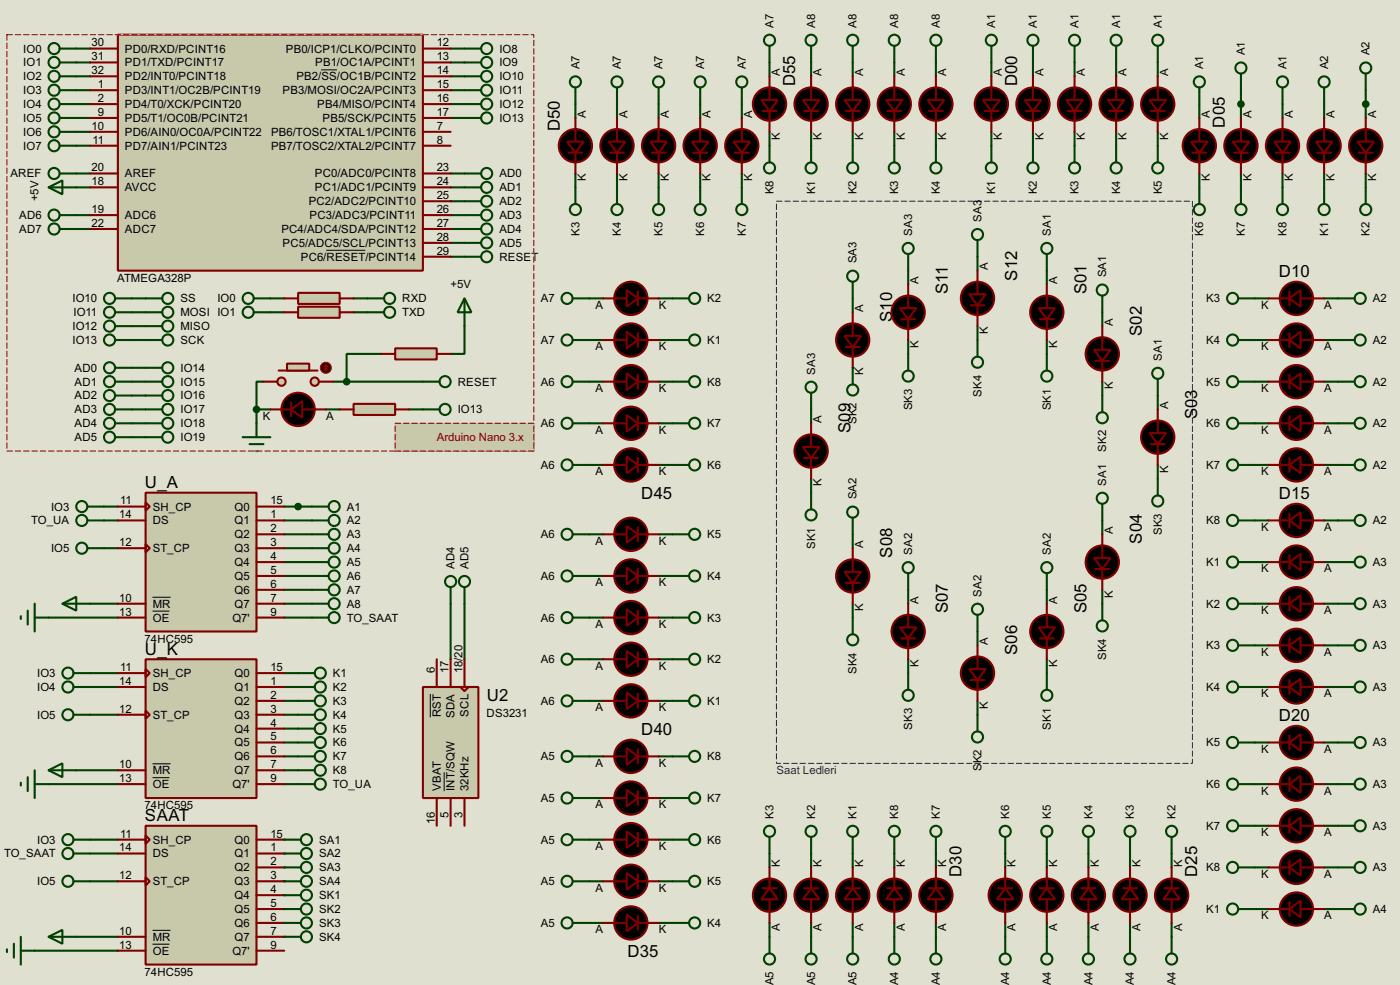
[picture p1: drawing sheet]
<svg xmlns="http://www.w3.org/2000/svg" width="256mm" height="180mm" viewBox="0 0 256 180" stroke-linecap="round" stroke-linejoin="round" font-family="sans-serif">
<defs><g id="words">
<g font-size="3.4">
<text x="145.7" y="15.8" transform="rotate(-90 145.7 15.8)">D55</text>
<text x="186.3" y="15.8" transform="rotate(-90 186.3 15.8)">D00</text>
<text x="224.4" y="23.4" transform="rotate(-90 224.4 23.4)">D05</text>
<text x="102.5" y="24" transform="rotate(-90 102.5 24)">D50</text>
<text x="173.6" y="53.9" transform="rotate(-90 173.6 53.9)">S11</text>
<text x="186.3" y="51.3" transform="rotate(-90 186.3 51.3)">S12</text>
<text x="199" y="53.9" transform="rotate(-90 199 53.9)">S01</text>
<text x="234.3" y="50.8">D10</text>
<text x="163.4" y="59" transform="rotate(-90 163.4 59)">S10</text>
<text x="209.2" y="61.5" transform="rotate(-90 209.2 61.5)">S02</text>
<text x="219.3" y="76.7" transform="rotate(-90 219.3 76.7)">S03</text>
<text x="155.8" y="79.3" transform="rotate(-90 155.8 79.3)">S09</text>
<text x="26.6" y="89.4">U_A</text>
<text x="117.5" y="91.4">D45</text>
<text x="234.3" y="91.4">D15</text>
<text x="209.2" y="99.6" transform="rotate(-90 209.2 99.6)">S04</text>
<text x="163.4" y="102.1" transform="rotate(-90 163.4 102.1)">S08</text>
<text x="173.6" y="112.3" transform="rotate(-90 173.6 112.3)">S07</text>
<text x="199" y="112.3" transform="rotate(-90 199 112.3)">S05</text>
<text x="26.6" y="119.8">U_K</text>
<text x="186.3" y="119.9" transform="rotate(-90 186.3 119.9)">S06</text>
<text x="89.2" y="128.3">U2</text>
<text x="234.3" y="132">D20</text>
<text x="117.5" y="134.5">D40</text>
<text x="26.6" y="150.3">SAAT</text>
<text x="176.1" y="160.5" transform="rotate(-90 176.1 160.5)">D30</text>
<text x="219.3" y="160.5" transform="rotate(-90 219.3 160.5)">D25</text>
<text x="114.9" y="175.2">D35</text>
</g>
<g font-size="2.3">
<text x="141.7" y="5" transform="rotate(-90 141.7 5)">A7</text>
<text x="149.3" y="5" transform="rotate(-90 149.3 5)">A8</text>
<text x="156.9" y="5" transform="rotate(-90 156.9 5)">A8</text>
<text x="164.5" y="5" transform="rotate(-90 164.5 5)">A8</text>
<text x="172.2" y="5" transform="rotate(-90 172.2 5)">A8</text>
<text x="182.3" y="5" transform="rotate(-90 182.3 5)">A1</text>
<text x="189.9" y="5" transform="rotate(-90 189.9 5)">A1</text>
<text x="197.6" y="5" transform="rotate(-90 197.6 5)">A1</text>
<text x="205.2" y="5" transform="rotate(-90 205.2 5)">A1</text>
<text x="212.8" y="5" transform="rotate(-90 212.8 5)">A1</text>
<text x="4.3" y="9.6">IO0</text>
<text x="16.8" y="11">31</text>
<text x="16.8" y="8.5">30</text>
<text x="22.9" y="9.6">PD0/RXD/PCINT16</text>
<text x="52.4" y="9.6">PB0/ICP1/CLKO/PCINT0</text>
<text x="80" y="8.5">12</text>
<text x="80" y="11">13</text>
<text x="91.5" y="9.6">IO8</text>
<text x="228" y="10.1" transform="rotate(-90 228 10.1)">A1</text>
<text x="250.9" y="10.1" transform="rotate(-90 250.9 10.1)">A2</text>
<text x="4.3" y="17.2">IO3</text>
<text x="4.3" y="14.7">IO2</text>
<text x="4.3" y="12.1">IO1</text>
<text x="16.8" y="13.6">32</text>
<text x="17.9" y="16.1">1</text>
<text x="22.9" y="17.2">PD3/INT1/OC2B/PCINT19</text>
<text x="22.9" y="14.7">PD2/INT0/PCINT18</text>
<text x="22.9" y="12.1">PD1/TXD/PCINT17</text>
<text x="51.8" y="17.2">PB3/MOSI/OC2A/PCINT3</text>
<text x="54.3" y="14.7">PB2/SS/OC1B/PCINT2</text>
<text x="57.7" y="12.1">PB1/OC1A/PCINT1</text>
<text x="80" y="16.1">15</text>
<text x="80" y="13.6">14</text>
<text x="91.5" y="12.1">IO9</text>
<text x="91.5" y="14.7">IO10</text>
<text x="91.5" y="17.2">IO11</text>
<text x="106.1" y="12.7" transform="rotate(-90 106.1 12.7)">A7</text>
<text x="113.7" y="12.7" transform="rotate(-90 113.7 12.7)">A7</text>
<text x="121.4" y="12.7" transform="rotate(-90 121.4 12.7)">A7</text>
<text x="129" y="12.7" transform="rotate(-90 129 12.7)">A7</text>
<text x="136.6" y="12.7" transform="rotate(-90 136.6 12.7)">A7</text>
<text x="142.9" y="13.9" transform="rotate(-90 142.9 13.9)">A</text>
<text x="150.5" y="13.9" transform="rotate(-90 150.5 13.9)">A</text>
<text x="158.1" y="13.9" transform="rotate(-90 158.1 13.9)">A</text>
<text x="165.7" y="13.9" transform="rotate(-90 165.7 13.9)">A</text>
<text x="173.4" y="13.9" transform="rotate(-90 173.4 13.9)">A</text>
<text x="183.5" y="13.9" transform="rotate(-90 183.5 13.9)">A</text>
<text x="191.1" y="13.9" transform="rotate(-90 191.1 13.9)">A</text>
<text x="198.8" y="13.9" transform="rotate(-90 198.8 13.9)">A</text>
<text x="206.4" y="13.9" transform="rotate(-90 206.4 13.9)">A</text>
<text x="214" y="13.9" transform="rotate(-90 214 13.9)">A</text>
<text x="220.4" y="12.7" transform="rotate(-90 220.4 12.7)">A1</text>
<text x="235.7" y="12.7" transform="rotate(-90 235.7 12.7)">A1</text>
<text x="243.3" y="12.7" transform="rotate(-90 243.3 12.7)">A2</text>
<text x="4.3" y="22.3">IO5</text>
<text x="4.3" y="19.8">IO4</text>
<text x="16.8" y="23.7">10</text>
<text x="17.9" y="21.2">9</text>
<text x="17.9" y="18.7">2</text>
<text x="22.9" y="22.3">PD5/T1/OC0B/PCINT21</text>
<text x="22.9" y="19.8">PD4/T0/XCK/PCINT20</text>
<text x="58.1" y="19.8">PB4/MISO/PCINT4</text>
<text x="59.1" y="22.3">PB5/SCK/PCINT5</text>
<text x="80" y="18.7">16</text>
<text x="80" y="21.2">17</text>
<text x="80" y="23.7">7</text>
<text x="91.5" y="19.8">IO12</text>
<text x="91.5" y="22.3">IO13</text>
<text x="107.3" y="21.6" transform="rotate(-90 107.3 21.6)">A</text>
<text x="114.9" y="21.6" transform="rotate(-90 114.9 21.6)">A</text>
<text x="122.6" y="21.6" transform="rotate(-90 122.6 21.6)">A</text>
<text x="130.2" y="21.6" transform="rotate(-90 130.2 21.6)">A</text>
<text x="137.8" y="21.6" transform="rotate(-90 137.8 21.6)">A</text>
<text x="221.6" y="21.6" transform="rotate(-90 221.6 21.6)">A</text>
<text x="229.2" y="21.6" transform="rotate(-90 229.2 21.6)">A</text>
<text x="236.9" y="21.6" transform="rotate(-90 236.9 21.6)">A</text>
<text x="244.5" y="21.6" transform="rotate(-90 244.5 21.6)">A</text>
<text x="252.1" y="21.6" transform="rotate(-90 252.1 21.6)">A</text>
<text x="4.3" y="27.4">IO7</text>
<text x="4.3" y="24.8">IO6</text>
<text x="16.9" y="26.3">11</text>
<text x="22.9" y="24.8">PD6/AIN0/OC0A/PCINT22</text>
<text x="22.9" y="27.4">PD7/AIN1/PCINT23</text>
<text x="49.7" y="27.4">PB7/TOSC2/XTAL2/PCINT7</text>
<text x="49.7" y="24.8">PB6/TOSC1/XTAL1/PCINT6</text>
<text x="80" y="26.3">8</text>
<text x="142.9" y="25.5" transform="rotate(-90 142.9 25.5)">K</text>
<text x="150.5" y="25.5" transform="rotate(-90 150.5 25.5)">K</text>
<text x="158.1" y="25.5" transform="rotate(-90 158.1 25.5)">K</text>
<text x="165.7" y="25.5" transform="rotate(-90 165.7 25.5)">K</text>
<text x="173.4" y="25.5" transform="rotate(-90 173.4 25.5)">K</text>
<text x="183.5" y="25.5" transform="rotate(-90 183.5 25.5)">K</text>
<text x="191.1" y="25.5" transform="rotate(-90 191.1 25.5)">K</text>
<text x="198.8" y="25.5" transform="rotate(-90 198.8 25.5)">K</text>
<text x="206.4" y="25.5" transform="rotate(-90 206.4 25.5)">K</text>
<text x="214" y="25.5" transform="rotate(-90 214 25.5)">K</text>
<text x="1.9" y="32.5">AREF</text>
<text x="16.8" y="33.9">18</text>
<text x="16.8" y="31.4">20</text>
<text x="22.9" y="35">AVCC</text>
<text x="22.9" y="32.5">AREF</text>
<text x="57.7" y="35">PC1/ADC1/PCINT9</text>
<text x="57.7" y="32.5">PC0/ADC0/PCINT8</text>
<text x="80" y="33.9">24</text>
<text x="80" y="31.4">23</text>
<text x="91.5" y="32.5">AD0</text>
<text x="91.5" y="35">AD1</text>
<text x="107.3" y="33.2" transform="rotate(-90 107.3 33.2)">K</text>
<text x="114.9" y="33.2" transform="rotate(-90 114.9 33.2)">K</text>
<text x="122.6" y="33.2" transform="rotate(-90 122.6 33.2)">K</text>
<text x="130.2" y="33.2" transform="rotate(-90 130.2 33.2)">K</text>
<text x="137.8" y="33.2" transform="rotate(-90 137.8 33.2)">K</text>
<text x="141.7" y="35.6" transform="rotate(-90 141.7 35.6)">K8</text>
<text x="149.3" y="35.6" transform="rotate(-90 149.3 35.6)">K1</text>
<text x="156.9" y="35.6" transform="rotate(-90 156.9 35.6)">K2</text>
<text x="164.5" y="35.6" transform="rotate(-90 164.5 35.6)">K3</text>
<text x="172.2" y="35.6" transform="rotate(-90 172.2 35.6)">K4</text>
<text x="182.3" y="35.6" transform="rotate(-90 182.3 35.6)">K1</text>
<text x="189.9" y="35.6" transform="rotate(-90 189.9 35.6)">K2</text>
<text x="197.6" y="35.6" transform="rotate(-90 197.6 35.6)">K3</text>
<text x="205.2" y="35.6" transform="rotate(-90 205.2 35.6)">K4</text>
<text x="212.8" y="35.6" transform="rotate(-90 212.8 35.6)">K5</text>
<text x="221.6" y="33.2" transform="rotate(-90 221.6 33.2)">K</text>
<text x="229.2" y="33.2" transform="rotate(-90 229.2 33.2)">K</text>
<text x="236.9" y="33.2" transform="rotate(-90 236.9 33.2)">K</text>
<text x="244.5" y="33.2" transform="rotate(-90 244.5 33.2)">K</text>
<text x="252.1" y="33.2" transform="rotate(-90 252.1 33.2)">K</text>
<text x="3.5" y="40.1">AD6</text>
<text x="7.1" y="36.8" transform="rotate(-90 7.1 36.8)">+5V</text>
<text x="16.8" y="39">19</text>
<text x="16.8" y="41.5">22</text>
<text x="22.9" y="40.1">ADC6</text>
<text x="56.6" y="37.5">PC2/ADC2/PCINT10</text>
<text x="56.7" y="40.1">PC3/ADC3/PCINT11</text>
<text x="80" y="41.5">27</text>
<text x="80" y="39">26</text>
<text x="80" y="36.4">25</text>
<text x="91.5" y="37.5">AD2</text>
<text x="91.5" y="40.1">AD3</text>
<text x="179.8" y="40.6" transform="rotate(-90 179.8 40.6)">SA3</text>
<text x="3.5" y="42.6">AD7</text>
<text x="22.9" y="42.6">ADC7</text>
<text x="51.6" y="42.6">PC4/ADC4/SDA/PCINT12</text>
<text x="51.8" y="45.2">PC5/ADC5/SCL/PCINT13</text>
<text x="55.1" y="47.7">PC6/RESET/PCINT14</text>
<text x="80" y="46.6">29</text>
<text x="80" y="44.1">28</text>
<text x="91.5" y="42.6">AD4</text>
<text x="91.5" y="45.2">AD5</text>
<text x="91.5" y="47.7">RESET</text>
<text x="106.1" y="43.2" transform="rotate(-90 106.1 43.2)">K3</text>
<text x="113.7" y="43.2" transform="rotate(-90 113.7 43.2)">K4</text>
<text x="121.4" y="43.2" transform="rotate(-90 121.4 43.2)">K5</text>
<text x="129" y="43.2" transform="rotate(-90 129 43.2)">K6</text>
<text x="136.6" y="43.2" transform="rotate(-90 136.6 43.2)">K7</text>
<text x="167.1" y="43.1" transform="rotate(-90 167.1 43.1)">SA3</text>
<text x="192.5" y="43.1" transform="rotate(-90 192.5 43.1)">SA1</text>
<text x="220.4" y="43.2" transform="rotate(-90 220.4 43.2)">K6</text>
<text x="228" y="43.2" transform="rotate(-90 228 43.2)">K7</text>
<text x="235.7" y="43.2" transform="rotate(-90 235.7 43.2)">K8</text>
<text x="243.3" y="43.2" transform="rotate(-90 243.3 43.2)">K1</text>
<text x="250.9" y="43.2" transform="rotate(-90 250.9 43.2)">K2</text>
<text x="21.5" y="51.6">ATMEGA328P</text>
<text x="82.5" y="52.8">+5V</text>
<text x="156.9" y="48.2" transform="rotate(-90 156.9 48.2)">SA3</text>
<text x="168.3" y="52" transform="rotate(-90 168.3 52)">A</text>
<text x="181" y="49.5" transform="rotate(-90 181 49.5)">A</text>
<text x="193.7" y="52" transform="rotate(-90 193.7 52)">A</text>
<text x="202.6" y="50.8" transform="rotate(-90 202.6 50.8)">SA1</text>
<text x="13.3" y="55.3">IO10</text>
<text x="13.5" y="57.9">IO11</text>
<text x="33.1" y="55.3">SS</text>
<text x="33.1" y="57.9">MOSI IO1</text>
<text x="39.8" y="55.3">IO0</text>
<text x="73.7" y="55.3">RXD</text>
<text x="73.7" y="57.9">TXD</text>
<text x="99.1" y="55.3">A7</text>
<text x="109.1" y="56.5">A</text>
<text x="120.7" y="56.5">K</text>
<text x="129.6" y="55.3">K2</text>
<text x="158.1" y="57.1" transform="rotate(-90 158.1 57.1)">A</text>
<text x="203.8" y="59.7" transform="rotate(-90 203.8 59.7)">A</text>
<text x="221" y="55.3">K3</text>
<text x="231" y="56.5">K</text>
<text x="242.6" y="56.5">A</text>
<text x="251.5" y="55.3">A2</text>
<text x="13.3" y="60.4">IO12</text>
<text x="13.3" y="62.9">IO13</text>
<text x="33.1" y="60.4">MISO</text>
<text x="33.1" y="62.9">SCK</text>
<text x="99.1" y="62.9">A7</text>
<text x="109.1" y="64.1">A</text>
<text x="120.7" y="64.1">K</text>
<text x="129.6" y="62.9">K1</text>
<text x="168.3" y="63.6" transform="rotate(-90 168.3 63.6)">K</text>
<text x="181" y="61.1" transform="rotate(-90 181 61.1)">K</text>
<text x="193.7" y="63.6" transform="rotate(-90 193.7 63.6)">K</text>
<text x="221" y="62.9">K4</text>
<text x="231" y="64.1">K</text>
<text x="242.6" y="64.1">A</text>
<text x="251.5" y="62.9">A2</text>
<text x="13.7" y="68">AD0</text>
<text x="13.7" y="70.6">AD1</text>
<text x="33.1" y="68">IO14</text>
<text x="33.1" y="70.6">IO15</text>
<text x="83.9" y="70.6">RESET</text>
<text x="99.1" y="70.6">A6</text>
<text x="109.1" y="71.8">A</text>
<text x="120.7" y="71.8">K</text>
<text x="129.6" y="70.6">K8</text>
<text x="149.3" y="68.5" transform="rotate(-90 149.3 68.5)">SA3</text>
<text x="158.1" y="68.7" transform="rotate(-90 158.1 68.7)">K</text>
<text x="203.8" y="71.3" transform="rotate(-90 203.8 71.3)">K</text>
<text x="212.8" y="66" transform="rotate(-90 212.8 66)">SA1</text>
<text x="221" y="70.6">K5</text>
<text x="231" y="71.8">K</text>
<text x="242.6" y="71.8">A</text>
<text x="251.5" y="70.6">A2</text>
<text x="13.7" y="73.1">AD2</text>
<text x="13.7" y="75.6">AD3</text>
<text x="33.1" y="73.1">IO16</text>
<text x="33.1" y="75.6">IO17</text>
<text x="48.1" y="76.8">K</text>
<text x="59.7" y="76.8">A</text>
<text x="83.9" y="75.6">IO13</text>
<text x="150.5" y="77.4" transform="rotate(-90 150.5 77.4)">A</text>
<text x="156.9" y="77.6" transform="rotate(-90 156.9 77.6)">SK2</text>
<text x="167.1" y="75.1" transform="rotate(-90 167.1 75.1)">SK3</text>
<text x="179.8" y="72.6" transform="rotate(-90 179.8 72.6)">SK4</text>
<text x="192.5" y="75.1" transform="rotate(-90 192.5 75.1)">SK1</text>
<text x="214" y="74.9" transform="rotate(-90 214 74.9)">A</text>
<text x="13.7" y="78.2">AD4</text>
<text x="13.7" y="80.7">AD5</text>
<text x="33.1" y="78.2">IO18</text>
<text x="33.1" y="80.7">IO19</text>
<text x="99.1" y="78.2">A6</text>
<text x="109.1" y="79.4">A</text>
<text x="120.7" y="79.4">K</text>
<text x="129.6" y="78.2">K7</text>
<text x="202.6" y="82.7" transform="rotate(-90 202.6 82.7)">SK2</text>
<text x="221" y="78.2">K6</text>
<text x="231" y="79.4">K</text>
<text x="242.6" y="79.4">A</text>
<text x="251.5" y="78.2">A2</text>
<text x="99.1" y="85.8">A6</text>
<text x="109.1" y="87">A</text>
<text x="120.7" y="87">K</text>
<text x="129.6" y="85.8">K6</text>
<text x="150.5" y="89" transform="rotate(-90 150.5 89)">K</text>
<text x="202.6" y="88.9" transform="rotate(-90 202.6 88.9)">SA1</text>
<text x="214" y="86.5" transform="rotate(-90 214 86.5)">K</text>
<text x="221" y="85.8">K7</text>
<text x="231" y="87">K</text>
<text x="242.6" y="87">A</text>
<text x="251.5" y="85.8">A2</text>
<text x="5.7" y="96">TO_UA</text>
<text x="9.3" y="93.4">IO3</text>
<text x="21.8" y="94.9">14</text>
<text x="22" y="92.3">11</text>
<text x="28" y="93.4">SH_CP</text>
<text x="28" y="96">DS</text>
<text x="43" y="93.4">Q0</text>
<text x="43" y="96">Q1</text>
<text x="49.5" y="92.3">15</text>
<text x="49.5" y="94.9">1</text>
<text x="63.5" y="93.4">A1</text>
<text x="63.5" y="96">A2</text>
<text x="156.9" y="91.4" transform="rotate(-90 156.9 91.4)">SA2</text>
<text x="221" y="96">K8</text>
<text x="251.5" y="96">A2</text>
<text x="9.3" y="101">IO5</text>
<text x="21.8" y="99.9">12</text>
<text x="28" y="101">ST_CP</text>
<text x="43" y="98.5">Q2</text>
<text x="43" y="101">Q3</text>
<text x="49.5" y="97.4">2</text>
<text x="49.5" y="99.9">3</text>
<text x="63.5" y="98.5">A3</text>
<text x="63.5" y="101">A4</text>
<text x="99.1" y="98.5">A6</text>
<text x="109.1" y="99.7">A</text>
<text x="120.7" y="99.7">K</text>
<text x="129.6" y="98.5">K5</text>
<text x="149.3" y="100.5" transform="rotate(-90 149.3 100.5)">SK1</text>
<text x="158.1" y="100.3" transform="rotate(-90 158.1 100.3)">A</text>
<text x="167.1" y="101.6" transform="rotate(-90 167.1 101.6)">SA2</text>
<text x="192.5" y="101.6" transform="rotate(-90 192.5 101.6)">SA2</text>
<text x="203.8" y="97.8" transform="rotate(-90 203.8 97.8)">A</text>
<text x="212.8" y="98" transform="rotate(-90 212.8 98)">SK3</text>
<text x="231" y="97.2">K</text>
<text x="242.6" y="97.2">A</text>
<text x="43" y="103.6">Q4</text>
<text x="43" y="106.1">Q5</text>
<text x="49.5" y="102.5">4</text>
<text x="49.5" y="105">5</text>
<text x="49.5" y="107.6">6</text>
<text x="63.5" y="103.6">A5</text>
<text x="63.5" y="106.1">A6</text>
<text x="83.3" y="104.1" transform="rotate(-90 83.3 104.1)">AD4</text>
<text x="85.8" y="104.1" transform="rotate(-90 85.8 104.1)">AD5</text>
<text x="99.1" y="106.1">A6</text>
<text x="109.1" y="107.3">A</text>
<text x="120.7" y="107.3">K</text>
<text x="129.6" y="106.1">K4</text>
<text x="221" y="103.6">K1</text>
<text x="231" y="104.8">K</text>
<text x="242.6" y="104.8">A</text>
<text x="251.5" y="103.6">A3</text>
<text x="21.8" y="110.1">10</text>
<text x="21.8" y="112.6">13</text>
<text x="28" y="111.2">MR</text>
<text x="28" y="113.7">OE</text>
<text x="42.6" y="113.7">Q7'</text>
<text x="43" y="108.7">Q6</text>
<text x="43" y="111.2">Q7</text>
<text x="49.5" y="110.1">7</text>
<text x="49.5" y="112.6">9</text>
<text x="63.5" y="108.7">A7</text>
<text x="63.5" y="111.2">A8</text>
<text x="63.5" y="113.7">TO_SAAT</text>
<text x="99.1" y="113.7">A6</text>
<text x="129.6" y="113.7">K3</text>
<text x="158.1" y="111.9" transform="rotate(-90 158.1 111.9)">K</text>
<text x="168.3" y="110.5" transform="rotate(-90 168.3 110.5)">A</text>
<text x="179.8" y="109.2" transform="rotate(-90 179.8 109.2)">SA2</text>
<text x="193.7" y="110.5" transform="rotate(-90 193.7 110.5)">A</text>
<text x="203.8" y="109.4" transform="rotate(-90 203.8 109.4)">K</text>
<text x="221" y="111.2">K2</text>
<text x="231" y="112.4">K</text>
<text x="242.6" y="112.4">A</text>
<text x="251.5" y="111.2">A3</text>
<text x="26.5" y="117.6">74HC595</text>
<text x="109.1" y="114.9">A</text>
<text x="120.7" y="114.9">K</text>
<text x="181" y="118.1" transform="rotate(-90 181 118.1)">A</text>
<text x="221" y="118.8">K3</text>
<text x="251.5" y="118.8">A3</text>
<text x="6.8" y="123.9">IO3</text>
<text x="21.8" y="125.3">14</text>
<text x="22" y="122.8">11</text>
<text x="28" y="123.9">SH_CP</text>
<text x="43" y="123.9">Q0</text>
<text x="49.5" y="122.8">15</text>
<text x="49.5" y="125.3">1</text>
<text x="61" y="123.9">K1</text>
<text x="79.6" y="123.2" transform="rotate(-90 79.6 123.2)">6</text>
<text x="82.2" y="123.2" transform="rotate(-90 82.2 123.2)">17</text>
<text x="84.7" y="123.2" transform="rotate(-90 84.7 123.2)">18/20</text>
<text x="99.1" y="121.4">A6</text>
<text x="109.1" y="122.6">A</text>
<text x="120.7" y="122.6">K</text>
<text x="129.6" y="121.4">K2</text>
<text x="156.9" y="123.4" transform="rotate(-90 156.9 123.4)">SK4</text>
<text x="168.3" y="122.1" transform="rotate(-90 168.3 122.1)">K</text>
<text x="193.7" y="122.1" transform="rotate(-90 193.7 122.1)">K</text>
<text x="202.6" y="120.8" transform="rotate(-90 202.6 120.8)">SK4</text>
<text x="231" y="120">K</text>
<text x="242.6" y="120">A</text>
<text x="6.8" y="131.5">IO5</text>
<text x="6.8" y="126.4">IO4</text>
<text x="21.8" y="130.4">12</text>
<text x="28" y="131.5">ST_CP</text>
<text x="28" y="126.4">DS</text>
<text x="43" y="126.4">Q1</text>
<text x="43" y="129">Q2</text>
<text x="43" y="131.5">Q3</text>
<text x="49.5" y="127.9">2</text>
<text x="49.5" y="130.4">3</text>
<text x="61" y="126.4">K2</text>
<text x="61" y="129">K3</text>
<text x="61" y="131.5">K4</text>
<text x="80.7" y="131.2" transform="rotate(-90 80.7 131.2)">RST</text>
<text x="83.3" y="131.4" transform="rotate(-90 83.3 131.4)">SDA</text>
<text x="85.8" y="131.2" transform="rotate(-90 85.8 131.2)">SCL</text>
<text x="89.1" y="131.2">DS3231</text>
<text x="99.1" y="129">A6</text>
<text x="109.1" y="130.2">A</text>
<text x="120.7" y="130.2">K</text>
<text x="129.6" y="129">K1</text>
<text x="181" y="129.7" transform="rotate(-90 181 129.7)">K</text>
<text x="221" y="126.4">K4</text>
<text x="231" y="127.6">K</text>
<text x="242.6" y="127.6">A</text>
<text x="251.5" y="126.4">A3</text>
<text x="43" y="134.1">Q4</text>
<text x="43" y="136.6">Q5</text>
<text x="49.5" y="133">4</text>
<text x="49.5" y="135.5">5</text>
<text x="61" y="134.1">K5</text>
<text x="61" y="136.6">K6</text>
<text x="167.1" y="133.5" transform="rotate(-90 167.1 133.5)">SK3</text>
<text x="192.5" y="133.5" transform="rotate(-90 192.5 133.5)">SK1</text>
<text x="221" y="136.6">K5</text>
<text x="231" y="137.8">K</text>
<text x="242.6" y="137.8">A</text>
<text x="251.5" y="136.6">A3</text>
<text x="21.8" y="140.6">10</text>
<text x="21.8" y="143.1">13</text>
<text x="28" y="141.7">MR</text>
<text x="43" y="139.1">Q6</text>
<text x="43" y="141.7">Q7</text>
<text x="49.5" y="138">6</text>
<text x="49.5" y="140.6">7</text>
<text x="49.5" y="143.1">9</text>
<text x="61" y="139.1">K7</text>
<text x="61" y="141.7">K8</text>
<text x="99.1" y="139.1">A5</text>
<text x="109.1" y="140.3">A</text>
<text x="120.7" y="140.3">K</text>
<text x="129.6" y="139.1">K8</text>
<text x="179.8" y="141.1" transform="rotate(-90 179.8 141.1)">SK2</text>
<text x="26.5" y="148.1">74HC595</text>
<text x="28" y="144.2">OE</text>
<text x="42.6" y="144.2">Q7'</text>
<text x="61" y="144.2">TO_UA</text>
<text x="80.7" y="144.7" transform="rotate(-90 80.7 144.7)">VBAT</text>
<text x="82.2" y="149.7" transform="rotate(-90 82.2 149.7)">5</text>
<text x="83.3" y="144.7" transform="rotate(-90 83.3 144.7)">INT/SQW</text>
<text x="84.7" y="149.7" transform="rotate(-90 84.7 149.7)">3</text>
<text x="85.8" y="144.8" transform="rotate(-90 85.8 144.8)">32KHz</text>
<text x="99.1" y="146.8">A5</text>
<text x="109.1" y="148">A</text>
<text x="120.7" y="148">K</text>
<text x="129.6" y="146.8">K7</text>
<text x="141.7" y="149.8" transform="rotate(-90 141.7 149.8)">K3</text>
<text x="149.3" y="149.8" transform="rotate(-90 149.3 149.8)">K2</text>
<text x="156.9" y="149.8" transform="rotate(-90 156.9 149.8)">K1</text>
<text x="164.5" y="149.8" transform="rotate(-90 164.5 149.8)">K8</text>
<text x="172.2" y="149.8" transform="rotate(-90 172.2 149.8)">K7</text>
<text x="184.9" y="149.8" transform="rotate(-90 184.9 149.8)">K6</text>
<text x="192.5" y="149.8" transform="rotate(-90 192.5 149.8)">K5</text>
<text x="200.1" y="149.8" transform="rotate(-90 200.1 149.8)">K4</text>
<text x="207.7" y="149.8" transform="rotate(-90 207.7 149.8)">K3</text>
<text x="215.3" y="149.8" transform="rotate(-90 215.3 149.8)">K2</text>
<text x="221" y="144.2">K6</text>
<text x="231" y="145.4">K</text>
<text x="242.6" y="145.4">A</text>
<text x="251.5" y="144.2">A3</text>
<text x="6.8" y="154.4">IO3</text>
<text x="21.8" y="155.8">14</text>
<text x="22" y="153.3">11</text>
<text x="28" y="154.4">SH_CP</text>
<text x="43" y="154.4">Q0</text>
<text x="49.5" y="153.3">15</text>
<text x="49.5" y="155.8">1</text>
<text x="58.5" y="154.4">SA1</text>
<text x="79.6" y="150.9" transform="rotate(-90 79.6 150.9)">16</text>
<text x="99.1" y="154.4">A5</text>
<text x="109.1" y="155.6">A</text>
<text x="120.7" y="155.6">K</text>
<text x="129.6" y="154.4">K6</text>
<text x="221" y="151.8">K7</text>
<text x="231" y="153">K</text>
<text x="242.6" y="153">A</text>
<text x="251.5" y="151.8">A3</text>
<text x=".8" y="156.9">TO_SAAT</text>
<text x="21.8" y="160.9">12</text>
<text x="28" y="156.9">DS</text>
<text x="43" y="156.9">Q1</text>
<text x="43" y="159.5">Q2</text>
<text x="49.5" y="158.4">2</text>
<text x="49.5" y="160.9">3</text>
<text x="58.5" y="156.9">SA2</text>
<text x="58.5" y="159.5">SA3</text>
<text x="142.9" y="158.7" transform="rotate(-90 142.9 158.7)">K</text>
<text x="150.5" y="158.7" transform="rotate(-90 150.5 158.7)">K</text>
<text x="158.1" y="158.7" transform="rotate(-90 158.1 158.7)">K</text>
<text x="165.7" y="158.7" transform="rotate(-90 165.7 158.7)">K</text>
<text x="173.4" y="158.7" transform="rotate(-90 173.4 158.7)">K</text>
<text x="186.1" y="158.7" transform="rotate(-90 186.1 158.7)">K</text>
<text x="193.7" y="158.7" transform="rotate(-90 193.7 158.7)">K</text>
<text x="201.3" y="158.7" transform="rotate(-90 201.3 158.7)">K</text>
<text x="208.9" y="158.7" transform="rotate(-90 208.9 158.7)">K</text>
<text x="216.5" y="158.7" transform="rotate(-90 216.5 158.7)">K</text>
<text x="221" y="159.5">K8</text>
<text x="231" y="160.7">K</text>
<text x="242.6" y="160.7">A</text>
<text x="251.5" y="159.5">A3</text>
<text x="6.8" y="162">IO5</text>
<text x="28" y="162">ST_CP</text>
<text x="43" y="162">Q3</text>
<text x="43" y="164.5">Q4</text>
<text x="43" y="167.1">Q5</text>
<text x="49.5" y="163.4">4</text>
<text x="49.5" y="166">5</text>
<text x="58.5" y="162">SA4</text>
<text x="58.5" y="164.5">SK1</text>
<text x="58.5" y="167.1">SK2</text>
<text x="99.1" y="162">A5</text>
<text x="109.1" y="163.2">A</text>
<text x="120.7" y="163.2">K</text>
<text x="129.6" y="162">K5</text>
<text x="221" y="167.1">K1</text>
<text x="251.5" y="167.1">A4</text>
<text x="21.8" y="171.1">10</text>
<text x="21.8" y="173.6">13</text>
<text x="28" y="172.2">MR</text>
<text x="43" y="169.6">Q6</text>
<text x="43" y="172.2">Q7</text>
<text x="49.5" y="168.5">6</text>
<text x="49.5" y="171.1">7</text>
<text x="49.5" y="173.6">9</text>
<text x="58.5" y="169.6">SK3</text>
<text x="58.5" y="172.2">SK4</text>
<text x="99.1" y="169.6">A5</text>
<text x="109.1" y="170.8">A</text>
<text x="120.7" y="170.8">K</text>
<text x="129.6" y="169.6">K4</text>
<text x="142.9" y="170.3" transform="rotate(-90 142.9 170.3)">A</text>
<text x="150.5" y="170.3" transform="rotate(-90 150.5 170.3)">A</text>
<text x="158.1" y="170.3" transform="rotate(-90 158.1 170.3)">A</text>
<text x="165.7" y="170.3" transform="rotate(-90 165.7 170.3)">A</text>
<text x="173.4" y="170.3" transform="rotate(-90 173.4 170.3)">A</text>
<text x="186.1" y="170.3" transform="rotate(-90 186.1 170.3)">A</text>
<text x="193.7" y="170.3" transform="rotate(-90 193.7 170.3)">A</text>
<text x="201.3" y="170.3" transform="rotate(-90 201.3 170.3)">A</text>
<text x="208.9" y="170.3" transform="rotate(-90 208.9 170.3)">A</text>
<text x="216.5" y="170.3" transform="rotate(-90 216.5 170.3)">A</text>
<text x="231" y="168.3">K</text>
<text x="242.6" y="168.3">A</text>
<text x="26.5" y="178.6">74HC595</text>
<text x="28" y="174.7">OE</text>
<text x="42.6" y="174.7">Q7'</text>
<text x="141.7" y="180.3" transform="rotate(-90 141.7 180.3)">A5</text>
<text x="149.3" y="180.3" transform="rotate(-90 149.3 180.3)">A5</text>
<text x="156.9" y="180.3" transform="rotate(-90 156.9 180.3)">A5</text>
<text x="164.5" y="180.3" transform="rotate(-90 164.5 180.3)">A4</text>
<text x="172.2" y="180.3" transform="rotate(-90 172.2 180.3)">A4</text>
<text x="184.9" y="180.3" transform="rotate(-90 184.9 180.3)">A4</text>
<text x="192.5" y="180.3" transform="rotate(-90 192.5 180.3)">A4</text>
<text x="200.1" y="180.3" transform="rotate(-90 200.1 180.3)">A4</text>
<text x="207.7" y="180.3" transform="rotate(-90 207.7 180.3)">A4</text>
<text x="215.3" y="180.3" transform="rotate(-90 215.3 180.3)">A4</text>
</g>
<text font-size="2.3" fill="#800000" x="80" y="80.6">Arduino Nano 3.x</text>
<text font-size="2.3" fill="#0000c0" x="142.3" y="141.6">Saat Ledleri</text>
</g></defs>
<path d="M0 0h256.5v180.3h-256.5z" fill="#e0e0d0"/>
<g fill="none" stroke="#004000" stroke-width=".38">
<path d="M14 19h2.5M14 16.5h2.5M14 14h2.5M14 11.4h2.5M14 8.9h2.5M82.5 19h2.6M82.5 16.5h2.6M82.5 14h2.6M82.5 11.4h2.6M82.5 8.9h2.6M105.4 19v2.6M113 19v2.6"/>
<path d="M120.6 19v2.6M128.3 19v2.6M135.9 19v2.6M141 11.4v2.6M148.6 11.4v2.6M156.2 11.4v2.6M163.8 11.4v2.6M171.4 11.4v2.6M181.6 11.4v2.6M189.2 11.4v2.6M196.8 11.4v2.6M204.5 11.4v2.6"/>
<path d="M212.1 11.4v2.6M219.7 19v2.6M234.9 19v2.6M242.6 19v2.6M14 26.7h2.5M14 24.1h2.5M14 21.6h2.5M14 31.7h2.5M14 34.3h2.5M14 39.4h2.5M82.5 21.6h2.6M82.5 31.7h2.6"/>
<path d="M82.5 34.3h2.6M82.5 36.8h2.6M82.5 39.4h2.6M105.4 31.7v2.6M113 31.7v2.6M120.6 31.7v2.6M128.3 31.7v2.6M135.9 31.7v2.6M141 24.1v2.6M148.6 24.1v2.6M156.2 24.1v2.6M163.8 24.1v2.6"/>
<path d="M171.4 24.1v2.6M181.6 24.1v2.6M189.2 24.1v2.6M196.8 24.1v2.6M204.5 24.1v2.6M212.1 24.1v2.6M219.7 31.7v2.6M227.3 31.7v2.6M234.9 31.7v2.6M242.6 31.7v2.6M250.2 31.7v2.6M14 41.9h2.5"/>
<path d="M24.1 54.6h2.6M24.1 57.1h2.6M24.1 59.7h2.6M49.5 54.6h2.6M49.5 57.1h2.6M64.8 54.6h2.5M64.8 57.1h2.5M82.5 41.9h2.6M82.5 44.4h2.6M82.5 47h2.6M85.1 59.7v5.1h-2.6M107.9 54.6h2.6"/>
<path d="M120.6 54.6h2.6M229.9 54.6h2.5M242.6 54.6h2.5M24.1 74.9h2.6M24.1 62.2h2.6M24.1 67.3h2.6M24.1 69.8h2.6M24.1 72.4h2.6M24.1 77.5h2.6M47 74.9h2.5M47 74.9v2.6M48.3 69.8h-1.3v5.1"/>
<path d="M59.7 74.9h2.5M61 69.8h16.5M69.8 64.8h-6.3v5M74.9 74.9h2.6M107.9 62.2h2.6M107.9 69.8h2.6M107.9 77.5h2.6M120.6 62.2h2.6M120.6 69.8h2.6M120.6 77.5h2.6M229.9 62.2h2.5M229.9 69.8h2.5"/>
<path d="M229.9 77.5h2.5M242.6 62.2h2.5M242.6 69.8h2.5M242.6 77.5h2.5M19 95.2h2.6M19 92.7h2.6M24.1 80h2.6M52.1 95.2h5M52.1 97.8h5M107.9 97.8h2.6M107.9 85.1h2.6M120.6 97.8h2.6"/>
<path d="M120.6 85.1h2.6M229.9 95.2h2.5M229.9 85.1h2.5M242.6 95.2h2.5M242.6 85.1h2.5M8.9 113h12.7M16.5 110.5h5.1M19 100.3h2.6M52.1 100.3h5M52.1 110.5h5M52.1 102.9h5M52.1 105.4h5"/>
<path d="M52.1 107.9h5M107.9 113h2.6M107.9 105.4h2.6M120.6 113h2.6M120.6 105.4h2.6M229.9 110.5h2.5M229.9 102.9h2.5M229.9 118.1h2.5M242.6 110.5h2.5M242.6 102.9h2.5M242.6 118.1h2.5M16.5 130.8h5.1"/>
<path d="M16.5 125.7h5.1M16.5 123.2h5.1M52.1 130.8h2.5M52.1 125.7h2.5M52.1 123.2h2.5M52.1 128.3h2.5M52.1 133.3h2.5M52.1 135.9h2.5M52.1 138.4h2.5M107.9 128.3h2.6M107.9 138.4h2.6M107.9 120.6h2.6"/>
<path d="M120.6 128.3h2.6M120.6 138.4h2.6M120.6 120.6h2.6M229.9 125.7h2.5M229.9 135.9h2.5M242.6 125.7h2.5M242.6 135.9h2.5M8.9 143.5h12.7M14 141h7.6M16.5 153.7h5.1M16.5 156.2h5.1M52.1 143.5h2.5"/>
<path d="M52.1 141h2.5M107.9 146h2.6M107.9 153.7h2.6M120.6 146h2.6M120.6 153.7h2.6M141 156.2v2.5M148.6 156.2v2.5M156.2 156.2v2.5M163.8 156.2v2.5M171.4 156.2v2.5M184.1 156.2v2.5M191.8 156.2v2.5"/>
<path d="M199.4 156.2v2.5M207 156.2v2.5M214.6 156.2v2.5M229.9 143.5h2.5M229.9 158.7h2.5M229.9 151.1h2.5M242.6 143.5h2.5M242.6 158.7h2.5M242.6 151.1h2.5M6.3 174h15.3M14 171.4h7.6M16.5 161.3h5.1"/>
<path d="M107.9 161.3h2.6M107.9 168.9h2.6M120.6 161.3h2.6M120.6 168.9h2.6M141 168.9v2.5M148.6 168.9v2.5M156.2 168.9v2.5M163.8 168.9v2.5M171.4 168.9v2.5M184.1 168.9v2.5M191.8 168.9v2.5M199.4 168.9v2.5"/>
<path d="M207 168.9v2.5M214.6 168.9v2.5M229.9 166.4h2.5M242.6 166.4h2.5"/>
</g>
<g fill="#004000">
<circle cx="52.1" cy="153.7" r=".19"/>
<circle cx="52.1" cy="156.2" r=".19"/>
<circle cx="52.1" cy="158.7" r=".19"/>
<circle cx="52.1" cy="161.3" r=".19"/>
<circle cx="52.1" cy="163.8" r=".19"/>
<circle cx="52.1" cy="166.4" r=".19"/>
<circle cx="52.1" cy="168.9" r=".19"/>
<circle cx="52.1" cy="171.4" r=".19"/>
</g>
<g fill="none" stroke="#004000" stroke-width=".38">
<path d="M156.2 54.6v2.5M179.1 47v2.5M179.1 59.7v2.5M191.8 49.5v2.6M201.9 57.1v2.6M148.6 74.9v2.6M191.8 62.2v2.6M201.9 69.8v2.6M212.1 72.4v2.5M148.6 87.6v2.6M156.2 97.8v2.5M201.9 95.2v2.6"/>
<path d="M212.1 85.1v2.5M156.2 110.5v2.5M166.4 107.9v2.6M179.1 115.6v2.5M191.8 107.9v2.6M201.9 107.9v2.6M166.4 120.6v2.6M179.1 128.3v2.5M191.8 120.6v2.6"/>
</g>
<circle cx="156.2" cy="67.3" r=".19" fill="#004000"/>
<path d="M227.3 16.5v5.1M250.2 16.5v5.1M166.4 49.5v2.6M166.4 62.2v2.6M52.1 92.7h5M52.1 113h5M82.5 110.5v10.1M85.1 110.5v10.1" fill="none" stroke="#004000" stroke-width=".38"/>
<path d="M21.6 6.3h55.9v43.2h-55.9z" fill="#c8c8aa" stroke="#800000" stroke-width=".38"/>
<g fill="none" stroke="#800000" stroke-width=".38">
<path d="M16.5 8.9h5.1M16.5 11.4h5.1M16.5 16.5h5.1M16.5 14h5.1M16.5 19h5.1M77.5 8.9h5M77.5 11.4h5M77.5 16.5h5M77.5 14h5M77.5 19h5M16.5 24.1h5.1M16.5 21.6h5.1"/>
<path d="M16.5 26.7h5.1M16.5 39.4h5.1M16.5 34.3h5.1M16.5 31.7h5.1M77.5 24.1h5M77.5 21.6h5M77.5 26.7h5M77.5 39.4h5M77.5 36.8h5M77.5 34.3h5M77.5 31.7h5M16.5 41.9h5.1"/>
<path d="M77.5 47h5M77.5 44.4h5M77.5 41.9h5"/>
</g>
<path d="M58.8 12.8h2.9M59.8 45.8h7.1" fill="none" stroke="#000" stroke-width=".18"/>
<g fill="none" stroke="#004000" stroke-width=".38">
<path d="M10.9 19h3.1M10.9 16.5h3.1M10.9 14h3.1M10.9 11.4h3.1M10.9 8.9h3.1M85.1 19h3M85.1 16.5h3M85.1 14h3M85.1 11.4h3M85.1 8.9h3M8.9 34.3l2.5-1.3v2.6zM8.9 34.3h5.1"/>
<path d="M10.9 26.7h3.1M10.9 24.1h3.1M10.9 21.6h3.1M10.9 31.7h3.1M85.1 21.6h3M85.1 31.7h3M85.1 34.3h3M85.1 36.8h3M85.1 39.4h3M26.7 54.6h3M26.7 57.1h3M26.7 59.7h3"/>
<path d="M85.1 41.9h3M85.1 44.4h3M85.1 47h3M26.7 62.2h3"/>
<circle cx="9.9" cy="8.9" r="1.02"/>
<circle cx="9.9" cy="16.5" r="1.02"/>
<circle cx="9.9" cy="11.4" r="1.02"/>
<circle cx="9.9" cy="14" r="1.02"/>
<circle cx="9.9" cy="19.1" r="1.02"/>
<circle cx="89.2" cy="8.9" r="1.02"/>
<circle cx="89.2" cy="16.5" r="1.02"/>
<circle cx="89.2" cy="14" r="1.02"/>
<circle cx="89.2" cy="11.4" r="1.02"/>
<circle cx="89.2" cy="19.1" r="1.02"/>
<circle cx="9.9" cy="24.1" r="1.02"/>
<circle cx="9.9" cy="21.6" r="1.02"/>
<circle cx="9.9" cy="26.7" r="1.02"/>
<circle cx="9.9" cy="31.8" r="1.02"/>
<circle cx="89.2" cy="34.3" r="1.02"/>
<circle cx="89.2" cy="36.8" r="1.02"/>
<circle cx="89.2" cy="39.4" r="1.02"/>
<circle cx="89.2" cy="31.8" r="1.02"/>
<circle cx="89.2" cy="21.6" r="1.02"/>
<circle cx="30.7" cy="54.6" r="1.02"/>
<circle cx="30.7" cy="57.2" r="1.02"/>
<circle cx="30.7" cy="59.7" r="1.02"/>
<circle cx="89.2" cy="44.5" r="1.02"/>
<circle cx="89.2" cy="47" r="1.02"/>
<circle cx="89.2" cy="41.9" r="1.02"/>
<circle cx="30.7" cy="62.2" r="1.02"/>
</g>
<path d="M72.4 63.8h7.6v2h-7.6z" fill="#c8c8aa" stroke="#800000" stroke-width=".38"/>
<path d="M49.5 74.9h3.8M53.3 73.7v2.5M55.4 74.9h4.3M69.8 64.8h2.6M80 64.8h2.5" fill="none" stroke="#800000" stroke-width=".38"/>
<path d="M85.1 54.6l1.3 2.5h-2.6zM85.1 54.6v5.1" fill="none" stroke="#004000" stroke-width=".38"/>
<g fill="#000" stroke="#800000" stroke-width=".38">
<path d="M53.3 74.9l2.1-1.5v3.1z"/>
<circle cx="54.6" cy="74.9" r="3"/>
</g>
<path d="M64.8 73.9h7.6v2h-7.6z" fill="#c8c8aa" stroke="#800000" stroke-width=".38"/>
<path d="M62.2 74.9h2.6M72.4 74.9h2.5" fill="none" stroke="#800000" stroke-width=".38"/>
<path d="M47 77.5v2.5M44.4 80h5.1M45.7 81.3h2.6M46.7 82.5h.5" fill="none" stroke="#004000" stroke-width=".38"/>
<path d="M142.2 36.8h76.2v102.9h-76.2z" fill="none" stroke="#e0e0d0" stroke-width=".18"/>
<path d="M142.2 36.8h76.2v102.9h-76.2z" fill="none" stroke="#0000c0" stroke-width=".18" stroke-dasharray="1 .5"/>
<path d="M54.6 53.6h7.6v2h-7.6z" fill="#c8c8aa" stroke="#800000" stroke-width=".38"/>
<path d="M52.1 54.6h2.5M62.2 54.6h2.6" fill="none" stroke="#800000" stroke-width=".38"/>
<path d="M54.6 56.1h7.6v2.1h-7.6z" fill="#c8c8aa" stroke="#800000" stroke-width=".38"/>
<path d="M52.1 57.1h2.5M62.2 57.1h2.6" fill="none" stroke="#800000" stroke-width=".38"/>
<g fill="none" stroke="#004000" stroke-width=".38">
<path d="M67.3 54.6h3.1M67.3 57.1h3.1"/>
<circle cx="71.4" cy="57.2" r="1.02"/>
<circle cx="71.4" cy="54.6" r="1.02"/>
</g>
<g fill="#c8c8aa" stroke="#800000" stroke-width=".38">
<circle cx="57.7" cy="69.9" r=".76"/>
<circle cx="51.6" cy="69.9" r=".76"/>
</g>
<path d="M51.1 67.8h7.1" fill="none" stroke="#800000" stroke-width=".38"/>
<path d="M52.6 66.5h4v1.3h-4z" fill="#c8c8aa" stroke="#800000" stroke-width=".38"/>
<path d="M48.3 69.8h2.5M58.4 69.8h2.6" fill="none" stroke="#800000" stroke-width=".38"/>
<circle cx="59.7" cy="67.3" r="1.02" fill="#400000" stroke="#f00" stroke-width=".18"/>
<path d="M59.4 67.6l.3 .2M59.7 66.8v1M59.7 66.8l-.3 .3M59.7 66.8l.2 .3M59.9 67.6l-.2 .2" fill="none" stroke="#f00" stroke-width=".18"/>
<g fill="none" stroke="#004000" stroke-width=".38">
<path d="M21.1 54.6h3M21.1 57.1h3M21.1 59.7h3M46.5 54.6h3M46.5 57.1h3M21.1 62.2h3M21.1 74.9h3M21.1 67.3h3M21.1 69.8h3M21.1 72.4h3M21.1 77.5h3M26.7 74.9h3"/>
<path d="M26.7 67.3h3M26.7 69.8h3M26.7 72.4h3M26.7 77.5h3M77.5 74.9h3M77.5 69.8h3M21.1 80h3M26.7 80h3"/>
<circle cx="20.1" cy="54.6" r="1.02"/>
<circle cx="20.1" cy="57.2" r="1.02"/>
<circle cx="20.1" cy="59.7" r="1.02"/>
<circle cx="45.5" cy="54.6" r="1.02"/>
<circle cx="45.5" cy="57.2" r="1.02"/>
<circle cx="20.1" cy="67.3" r="1.02"/>
<circle cx="20.1" cy="77.5" r="1.02"/>
<circle cx="20.1" cy="72.4" r="1.02"/>
<circle cx="20.1" cy="69.9" r="1.02"/>
<circle cx="20.1" cy="74.9" r="1.02"/>
<circle cx="20.1" cy="62.2" r="1.02"/>
<circle cx="30.7" cy="77.5" r="1.02"/>
<circle cx="30.7" cy="74.9" r="1.02"/>
<circle cx="30.7" cy="67.3" r="1.02"/>
<circle cx="30.7" cy="69.9" r="1.02"/>
<circle cx="30.7" cy="72.4" r="1.02"/>
<circle cx="81.5" cy="74.9" r="1.02"/>
<circle cx="81.5" cy="69.9" r="1.02"/>
<circle cx="20.1" cy="80" r="1.02"/>
<circle cx="30.7" cy="80" r="1.02"/>
</g>
<g fill="#004000" stroke="#004000" stroke-width=".38">
<circle cx="63.5" cy="69.8" r=".51"/>
<circle cx="47" cy="74.9" r=".51"/>
</g>
<path d="M1.3 6.3h96.5v76.2h-96.5z" fill="none" stroke="#e0e0d0" stroke-width=".18"/>
<path d="M1.3 6.3h96.5v76.2h-96.5z" fill="none" stroke="#800000" stroke-width=".18" stroke-dasharray="1 .5"/>
<g fill="#c8c8aa">
<path d="M72.4 77.5h25.4v5h-25.4z" fill-rule="evenodd"/>
<path d="M72.4 77.5h25.4v5h-25.4z" fill-rule="evenodd"/>
</g>
<path d="M72.4 77.5h25.4v5h-25.4z" fill="none" stroke="#c8c8aa" stroke-width=".18"/>
<path d="M72.4 77.5h25.4v5h-25.4z" fill="none" stroke="#800000" stroke-width=".18" stroke-dasharray="1 .5"/>
<g fill="none" stroke="#004000" stroke-width=".38">
<path d="M10.9 39.4h3.1M10.9 41.9h3.1"/>
<circle cx="9.9" cy="39.4" r="1.02"/>
<circle cx="9.9" cy="41.9" r="1.02"/>
</g>
<path d="M26.7 120.6h20.3v25.4h-20.3z" fill="#c8c8aa" stroke="#800000" stroke-width=".38"/>
<g fill="none" stroke="#800000" stroke-width=".38">
<path d="M21.6 123.2h5.1M21.6 125.7h5.1M21.6 130.8h5.1M26.7 122.4l.7 .8-.7 .8zM26.7 130l.7 .8-.7 .8zM47 123.2h5.1M47 125.7h5.1M47 128.3h5.1M47 130.8h5.1M47 133.3h5.1M47 135.9h5.1M47 138.4h5.1"/>
<path d="M21.6 141h5.1M21.6 143.5h5.1M47 141h5.1M47 143.5h5.1"/>
</g>
<path d="M27.9 139.8h3.3M27.9 142.3h3.1" fill="none" stroke="#000" stroke-width=".18"/>
<path d="M26.7 90.2h20.3v25.4h-20.3z" fill="#c8c8aa" stroke="#800000" stroke-width=".38"/>
<g fill="none" stroke="#800000" stroke-width=".38">
<path d="M141 14v4.3M148.6 14v4.3M156.2 14v4.3M163.8 14v4.3M171.4 14v4.3M181.6 14v4.3M189.2 14v4.3M196.8 14v4.3M204.5 14v4.3M212.1 14v4.3M104.1 27.9h2.6M105.4 21.6v4.3"/>
<path d="M105.4 27.9v3.8M111.8 27.9h2.5M113 21.6v4.3M113 27.9v3.8M119.4 27.9h2.5M120.6 21.6v4.3M120.6 27.9v3.8M127 27.9h2.5M128.3 21.6v4.3M128.3 27.9v3.8M134.6 27.9h2.6M135.9 21.6v4.3"/>
<path d="M135.9 27.9v3.8M139.7 20.3h2.5M141 20.3v3.8M147.3 20.3h2.6M148.6 20.3v3.8M154.9 20.3h2.6M156.2 20.3v3.8M162.6 20.3h2.5M163.8 20.3v3.8M170.2 20.3h2.5M171.4 20.3v3.8M180.3 20.3h2.6"/>
<path d="M181.6 20.3v3.8M188 20.3h2.5M189.2 20.3v3.8M195.6 20.3h2.5M196.8 20.3v3.8M203.2 20.3h2.5M204.5 20.3v3.8M210.8 20.3h2.6M212.1 20.3v3.8M218.4 27.9h2.6M219.7 21.6v4.3M219.7 27.9v3.8"/>
<path d="M226.1 27.9h2.5M227.3 21.6v4.3M227.3 27.9v3.8M233.7 27.9h2.5M234.9 21.6v4.3M234.9 27.9v3.8M241.3 27.9h2.5M242.6 21.6v4.3M242.6 27.9v3.8M248.9 27.9h2.6M250.2 21.6v4.3M250.2 27.9v3.8"/>
<path d="M110.5 54.6h4.3M116.8 54.6h3.8M116.8 53.3v2.6M232.4 54.6h3.8M236.2 53.3v2.6M238.3 54.6h4.3M110.5 77.5h4.3M110.5 69.8h4.3M110.5 62.2h4.3M116.8 77.5h3.8M116.8 69.8h3.8M116.8 62.2h3.8"/>
<path d="M116.8 61v2.5M116.8 68.6v2.5M116.8 76.2v2.5M232.4 77.5h3.8M232.4 69.8h3.8M232.4 62.2h3.8M236.2 61v2.5M236.2 68.6v2.5M236.2 76.2v2.5M238.3 77.5h4.3M238.3 69.8h4.3M238.3 62.2h4.3"/>
<path d="M21.6 92.7h5.1M21.6 95.2h5.1M26.7 91.9l.7 .8-.7 .8zM26.7 99.6l.7 .7-.7 .8zM47 92.7h5.1M47 95.2h5.1M47 97.8h5.1M110.5 97.8h4.3M110.5 85.1h4.3M116.8 97.8h3.8M116.8 85.1h3.8M116.8 83.8v2.6"/>
<path d="M116.8 96.5v2.6M232.4 95.2h3.8M232.4 85.1h3.8M236.2 83.8v2.6M236.2 94v2.5M238.3 95.2h4.3M238.3 85.1h4.3M21.6 100.3h5.1M21.6 110.5h5.1M21.6 113h5.1M47 100.3h5.1M47 102.9h5.1"/>
<path d="M47 105.4h5.1M47 107.9h5.1M47 110.5h5.1M47 113h5.1M110.5 105.4h4.3M110.5 113h4.3M116.8 105.4h3.8M116.8 113h3.8M116.8 104.1v2.6M116.8 111.8v2.5M116.8 119.4v2.5M232.4 102.9h3.8"/>
<path d="M232.4 110.5h3.8M232.4 118.1h3.8M236.2 101.6v2.5M236.2 109.2v2.6M236.2 116.8v2.6M238.3 102.9h4.3M238.3 110.5h4.3M238.3 118.1h4.3M110.5 138.4h4.3M110.5 120.6h4.3M110.5 128.3h4.3M116.8 127v2.5"/>
<path d="M116.8 137.2v2.5M116.8 138.4h3.8M116.8 120.6h3.8M116.8 128.3h3.8M232.4 125.7h3.8M232.4 135.9h3.8M236.2 124.5v2.5M236.2 134.6v2.6M238.3 125.7h4.3M238.3 135.9h4.3M110.5 146h4.3M110.5 153.7h4.3"/>
<path d="M116.8 144.8v2.5M116.8 152.4v2.5M116.8 146h3.8M116.8 153.7h3.8M141 158.7v3.9M148.6 158.7v3.9M156.2 158.7v3.9M163.8 158.7v3.9M171.4 158.7v3.9M184.1 158.7v3.9M191.8 158.7v3.9M199.4 158.7v3.9"/>
<path d="M207 158.7v3.9M214.6 158.7v3.9M232.4 158.7h3.8M232.4 151.1h3.8M232.4 143.5h3.8M236.2 142.2v2.6M236.2 149.9v2.5M236.2 157.5v2.5M238.3 158.7h4.3M238.3 151.1h4.3M238.3 143.5h4.3M110.5 161.3h4.3"/>
<path d="M110.5 168.9h4.3M116.8 160v2.6M116.8 167.6v2.6M116.8 161.3h3.8M116.8 168.9h3.8M139.7 162.6h2.5M141 164.6v4.3M147.3 162.6h2.6M148.6 164.6v4.3M154.9 162.6h2.6M156.2 164.6v4.3M162.6 162.6h2.5"/>
<path d="M163.8 164.6v4.3M170.2 162.6h2.5M171.4 164.6v4.3M182.9 162.6h2.5M184.1 164.6v4.3M190.5 162.6h2.5M191.8 164.6v4.3M198.1 162.6h2.6M199.4 164.6v4.3M205.7 162.6h2.6M207 164.6v4.3M213.4 162.6h2.5"/>
<path d="M214.6 164.6v4.3M232.4 166.4h3.8M236.2 165.1v2.5M238.3 166.4h4.3"/>
</g>
<path d="M27.9 109.3h3.3M27.9 111.8h3.1" fill="none" stroke="#000" stroke-width=".18"/>
<g fill="none" stroke="#004000" stroke-width=".38">
<path d="M105.4 16v3M113 16v3M120.6 16v3M128.3 16v3M135.9 16v3M141 8.4v3M148.6 8.4v3M156.2 8.4v3M163.8 8.4v3M171.4 8.4v3M181.6 8.4v3M189.2 8.4v3"/>
<path d="M196.8 8.4v3M204.5 8.4v3M212.1 8.4v3M219.7 16v3M227.3 13.5v3M234.9 16v3M242.6 16v3M250.2 13.5v3M105.4 34.3v3M113 34.3v3M120.6 34.3v3M128.3 34.3v3"/>
<path d="M135.9 34.3v3M141 26.7v3M148.6 26.7v3M156.2 26.7v3M163.8 26.7v3M171.4 26.7v3M181.6 26.7v3M189.2 26.7v3M196.8 26.7v3M204.5 26.7v3M212.1 26.7v3M219.7 34.3v3"/>
<path d="M227.3 34.3v3M234.9 34.3v3M242.6 34.3v3M250.2 34.3v3M104.9 54.6h3M123.2 54.6h3M226.8 54.6h3.1M245.1 54.6h3.1M104.9 77.5h3M104.9 69.8h3M104.9 62.2h3M123.2 77.5h3"/>
<path d="M123.2 69.8h3M123.2 62.2h3M226.8 77.5h3.1M226.8 69.8h3.1M226.8 62.2h3.1M245.1 77.5h3.1M245.1 69.8h3.1M245.1 62.2h3.1M16 95.2h3M16 92.7h3M57.1 95.2h3.1M57.1 92.7h3.1"/>
<path d="M57.1 97.8h3.1M104.9 97.8h3M104.9 85.1h3M123.2 97.8h3M123.2 85.1h3M226.8 95.2h3.1M226.8 85.1h3.1M245.1 95.2h3.1M245.1 85.1h3.1M3.8 112.8v.5M5.1 111.8v2.5M6.3 110.5v5.1"/>
<path d="M6.3 113h2.6M11.4 110.5l2.6-1.3v2.6zM11.4 110.5h5.1M16 100.3h3M57.1 100.3h3.1M57.1 110.5h3.1M57.1 102.9h3.1M57.1 105.4h3.1M57.1 107.9h3.1M104.9 113h3M104.9 105.4h3M123.2 113h3"/>
<path d="M123.2 105.4h3M226.8 110.5h3.1M226.8 102.9h3.1M226.8 118.1h3.1M245.1 110.5h3.1M245.1 102.9h3.1M245.1 118.1h3.1M13.5 130.8h3M13.5 125.7h3M13.5 123.2h3M54.6 130.8h3.1M54.6 125.7h3.1"/>
<path d="M54.6 123.2h3.1M54.6 128.3h3.1M54.6 133.3h3.1M54.6 135.9h3.1M54.6 138.4h3.1M104.9 128.3h3M104.9 138.4h3M104.9 120.6h3M123.2 128.3h3M123.2 138.4h3M123.2 120.6h3M226.8 125.7h3.1"/>
<path d="M226.8 135.9h3.1M245.1 125.7h3.1M245.1 135.9h3.1M3.8 143.3v.5M5.1 142.2v2.6M6.3 143.5h2.6M6.3 141v5M8.9 141l2.5-1.3v2.5zM8.9 141h5.1M54.6 143.5h3.1M54.6 141h3.1M104.9 146h3"/>
<path d="M104.9 153.7h3M123.2 146h3M123.2 153.7h3M141 153.2v3M148.6 153.2v3M156.2 153.2v3M163.8 153.2v3M171.4 153.2v3M184.1 153.2v3M191.8 153.2v3M199.4 153.2v3M207 153.2v3"/>
<path d="M214.6 153.2v3M226.8 143.5h3.1M226.8 158.7h3.1M226.8 151.1h3.1M245.1 143.5h3.1M245.1 158.7h3.1M245.1 151.1h3.1M104.9 161.3h3M104.9 168.9h3M123.2 161.3h3M123.2 168.9h3M141 171.4v3.1"/>
<path d="M148.6 171.4v3.1M156.2 171.4v3.1M163.8 171.4v3.1M171.4 171.4v3.1M184.1 171.4v3.1M191.8 171.4v3.1M199.4 171.4v3.1M207 171.4v3.1M214.6 171.4v3.1M226.8 166.4h3.1M245.1 166.4h3.1"/>
<circle cx="105.4" cy="15" r="1.02"/>
<circle cx="113" cy="15" r="1.02"/>
<circle cx="120.6" cy="15" r="1.02"/>
<circle cx="128.3" cy="15" r="1.02"/>
<circle cx="135.9" cy="15" r="1.02"/>
<circle cx="141" cy="7.4" r="1.02"/>
<circle cx="148.6" cy="7.4" r="1.02"/>
<circle cx="156.2" cy="7.4" r="1.02"/>
<circle cx="163.8" cy="7.4" r="1.02"/>
<circle cx="171.4" cy="7.4" r="1.02"/>
<circle cx="181.6" cy="7.4" r="1.02"/>
<circle cx="189.2" cy="7.4" r="1.02"/>
<circle cx="196.8" cy="7.4" r="1.02"/>
<circle cx="204.5" cy="7.4" r="1.02"/>
<circle cx="212.1" cy="7.4" r="1.02"/>
<circle cx="219.7" cy="15" r="1.02"/>
<circle cx="227.3" cy="12.4" r="1.02"/>
<circle cx="234.9" cy="15" r="1.02"/>
<circle cx="242.6" cy="15" r="1.02"/>
<circle cx="250.2" cy="12.4" r="1.02"/>
<circle cx="105.4" cy="38.4" r="1.02"/>
<circle cx="113" cy="38.4" r="1.02"/>
<circle cx="120.6" cy="38.4" r="1.02"/>
<circle cx="128.3" cy="38.4" r="1.02"/>
<circle cx="135.9" cy="38.4" r="1.02"/>
<circle cx="141" cy="30.7" r="1.02"/>
<circle cx="148.6" cy="30.7" r="1.02"/>
<circle cx="156.2" cy="30.7" r="1.02"/>
<circle cx="163.8" cy="30.7" r="1.02"/>
<circle cx="171.4" cy="30.7" r="1.02"/>
<circle cx="181.6" cy="30.7" r="1.02"/>
<circle cx="189.2" cy="30.7" r="1.02"/>
<circle cx="196.8" cy="30.7" r="1.02"/>
<circle cx="204.5" cy="30.7" r="1.02"/>
<circle cx="212.1" cy="30.7" r="1.02"/>
<circle cx="219.7" cy="38.4" r="1.02"/>
<circle cx="227.3" cy="38.4" r="1.02"/>
<circle cx="234.9" cy="38.4" r="1.02"/>
<circle cx="242.6" cy="38.4" r="1.02"/>
<circle cx="250.2" cy="38.4" r="1.02"/>
<circle cx="103.9" cy="54.6" r="1.02"/>
<circle cx="127.3" cy="54.6" r="1.02"/>
<circle cx="225.8" cy="54.6" r="1.02"/>
<circle cx="249.2" cy="54.6" r="1.02"/>
<circle cx="103.9" cy="77.5" r="1.02"/>
<circle cx="103.9" cy="62.2" r="1.02"/>
<circle cx="103.9" cy="69.9" r="1.02"/>
<circle cx="127.3" cy="77.5" r="1.02"/>
<circle cx="127.3" cy="62.2" r="1.02"/>
<circle cx="127.3" cy="69.9" r="1.02"/>
<circle cx="225.8" cy="69.9" r="1.02"/>
<circle cx="225.8" cy="62.2" r="1.02"/>
<circle cx="225.8" cy="77.5" r="1.02"/>
<circle cx="249.2" cy="77.5" r="1.02"/>
<circle cx="249.2" cy="69.9" r="1.02"/>
<circle cx="249.2" cy="62.2" r="1.02"/>
<circle cx="15" cy="92.7" r="1.02"/>
<circle cx="15" cy="95.3" r="1.02"/>
<circle cx="61.2" cy="97.8" r="1.02"/>
<circle cx="61.2" cy="92.7" r="1.02"/>
<circle cx="61.2" cy="95.3" r="1.02"/>
<circle cx="103.9" cy="85.1" r="1.02"/>
<circle cx="103.9" cy="97.8" r="1.02"/>
<circle cx="127.3" cy="85.1" r="1.02"/>
<circle cx="127.3" cy="97.8" r="1.02"/>
<circle cx="225.8" cy="85.1" r="1.02"/>
<circle cx="225.8" cy="95.3" r="1.02"/>
<circle cx="249.2" cy="95.3" r="1.02"/>
<circle cx="249.2" cy="85.1" r="1.02"/>
<circle cx="15" cy="100.3" r="1.02"/>
<circle cx="61.2" cy="100.3" r="1.02"/>
<circle cx="61.2" cy="102.9" r="1.02"/>
<circle cx="61.2" cy="108" r="1.02"/>
<circle cx="61.2" cy="105.4" r="1.02"/>
<circle cx="61.2" cy="110.5" r="1.02"/>
<circle cx="103.9" cy="105.4" r="1.02"/>
<circle cx="103.9" cy="113" r="1.02"/>
<circle cx="127.3" cy="105.4" r="1.02"/>
<circle cx="127.3" cy="113" r="1.02"/>
<circle cx="225.8" cy="118.1" r="1.02"/>
<circle cx="225.8" cy="102.9" r="1.02"/>
<circle cx="225.8" cy="110.5" r="1.02"/>
<circle cx="249.2" cy="110.5" r="1.02"/>
<circle cx="249.2" cy="118.1" r="1.02"/>
<circle cx="249.2" cy="102.9" r="1.02"/>
<circle cx="12.4" cy="123.2" r="1.02"/>
<circle cx="12.4" cy="130.8" r="1.02"/>
<circle cx="12.4" cy="125.7" r="1.02"/>
<circle cx="58.7" cy="123.2" r="1.02"/>
<circle cx="58.7" cy="125.7" r="1.02"/>
<circle cx="58.7" cy="128.3" r="1.02"/>
<circle cx="58.7" cy="133.4" r="1.02"/>
<circle cx="58.7" cy="135.9" r="1.02"/>
<circle cx="58.7" cy="130.8" r="1.02"/>
<circle cx="58.7" cy="138.4" r="1.02"/>
<circle cx="103.9" cy="120.7" r="1.02"/>
<circle cx="103.9" cy="128.3" r="1.02"/>
<circle cx="103.9" cy="138.4" r="1.02"/>
<circle cx="127.3" cy="128.3" r="1.02"/>
<circle cx="127.3" cy="138.4" r="1.02"/>
<circle cx="127.3" cy="120.7" r="1.02"/>
<circle cx="225.8" cy="135.9" r="1.02"/>
<circle cx="225.8" cy="125.7" r="1.02"/>
<circle cx="249.2" cy="135.9" r="1.02"/>
<circle cx="249.2" cy="125.7" r="1.02"/>
<circle cx="58.7" cy="143.5" r="1.02"/>
<circle cx="58.7" cy="141" r="1.02"/>
<circle cx="103.9" cy="153.7" r="1.02"/>
<circle cx="103.9" cy="146.1" r="1.02"/>
<circle cx="127.3" cy="153.7" r="1.02"/>
<circle cx="127.3" cy="146.1" r="1.02"/>
<circle cx="141" cy="152.1" r="1.02"/>
<circle cx="148.6" cy="152.1" r="1.02"/>
<circle cx="156.2" cy="152.1" r="1.02"/>
<circle cx="163.8" cy="152.1" r="1.02"/>
<circle cx="171.4" cy="152.1" r="1.02"/>
<circle cx="184.1" cy="152.1" r="1.02"/>
<circle cx="191.8" cy="152.1" r="1.02"/>
<circle cx="199.4" cy="152.1" r="1.02"/>
<circle cx="207" cy="152.1" r="1.02"/>
<circle cx="214.6" cy="152.1" r="1.02"/>
<circle cx="225.8" cy="143.5" r="1.02"/>
<circle cx="225.8" cy="158.8" r="1.02"/>
<circle cx="225.8" cy="151.1" r="1.02"/>
<circle cx="249.2" cy="158.8" r="1.02"/>
<circle cx="249.2" cy="143.5" r="1.02"/>
<circle cx="249.2" cy="151.1" r="1.02"/>
<circle cx="103.9" cy="168.9" r="1.02"/>
<circle cx="103.9" cy="161.3" r="1.02"/>
<circle cx="127.3" cy="168.9" r="1.02"/>
<circle cx="127.3" cy="161.3" r="1.02"/>
<circle cx="141" cy="175.5" r="1.02"/>
<circle cx="148.6" cy="175.5" r="1.02"/>
<circle cx="156.2" cy="175.5" r="1.02"/>
<circle cx="163.8" cy="175.5" r="1.02"/>
<circle cx="171.4" cy="175.5" r="1.02"/>
<circle cx="184.1" cy="175.5" r="1.02"/>
<circle cx="191.8" cy="175.5" r="1.02"/>
<circle cx="199.4" cy="175.5" r="1.02"/>
<circle cx="207" cy="175.5" r="1.02"/>
<circle cx="214.6" cy="175.5" r="1.02"/>
<circle cx="225.8" cy="166.4" r="1.02"/>
<circle cx="249.2" cy="166.4" r="1.02"/>
</g>
<g fill="#000" stroke="#800000" stroke-width=".38">
<path d="M103.9 25.9h3l-1.5 2zM111.5 25.9h3.1l-1.6 2zM119.1 25.9h3.1l-1.6 2zM126.7 25.9h3.1l-1.5 2zM134.4 25.9h3l-1.5 2zM139.4 18.3h3.1l-1.5 2zM147.1 18.3h3l-1.5 2zM154.7 18.3h3l-1.5 2zM162.3 18.3h3.1l-1.6 2zM169.9 18.3h3.1l-1.6 2zM180.1 18.3h3l-1.5 2zM187.7 18.3h3.1l-1.6 2z"/>
<path d="M195.3 18.3h3.1l-1.6 2zM202.9 18.3h3.1l-1.5 2zM210.6 18.3h3l-1.5 2zM218.2 25.9h3l-1.5 2zM225.8 25.9h3.1l-1.6 2zM233.4 25.9h3.1l-1.6 2zM241 25.9h3.1l-1.5 2zM248.7 25.9h3l-1.5 2zM114.8 53.1l2 1.5-2 1.5zM236.2 54.6l2.1-1.5v3zM114.8 60.7l2 1.5-2 1.6zM114.8 68.3l2 1.5-2 1.6z"/>
<path d="M114.8 75.9l2 1.6-2 1.5zM236.2 77.5l2.1-1.6v3.1zM236.2 69.8l2.1-1.5v3.1zM236.2 62.2l2.1-1.5v3.1zM114.8 96.3l2 1.5-2 1.5zM114.8 83.6l2 1.5-2 1.5zM236.2 85.1l2.1-1.5v3zM236.2 95.2l2.1-1.5v3.1zM114.8 103.9l2 1.5-2 1.5zM114.8 111.5l2 1.5-2 1.6zM236.2 118.1l2.1-1.5v3zM236.2 110.5l2.1-1.5v3z"/>
<path d="M236.2 102.9l2.1-1.6v3.1zM114.8 136.9l2 1.5-2 1.6zM114.8 119.1l2 1.5-2 1.6zM114.8 126.7l2 1.6-2 1.5zM236.2 125.7l2.1-1.5v3.1zM236.2 135.9l2.1-1.5v3zM114.8 144.5l2 1.5-2 1.6zM114.8 152.1l2 1.6-2 1.5zM236.2 158.7l2.1-1.5v3.1zM236.2 151.1l2.1-1.5v3.1zM236.2 143.5l2.1-1.5v3zM114.8 159.8l2 1.5-2 1.5z"/>
<path d="M114.8 167.4l2 1.5-2 1.5zM141 162.6l1.5 2h-3.1zM148.6 162.6l1.5 2h-3zM156.2 162.6l1.5 2h-3zM163.8 162.6l1.6 2h-3.1zM171.4 162.6l1.6 2h-3.1zM184.1 162.6l1.6 2h-3.1zM191.8 162.6l1.5 2h-3.1zM199.4 162.6l1.5 2h-3zM207 162.6l1.5 2h-3zM214.6 162.6l1.6 2h-3.1zM236.2 166.4l2.1-1.6v3.1z"/>
<circle cx="141" cy="19.1" r="3"/>
<circle cx="148.6" cy="19.1" r="3"/>
<circle cx="156.2" cy="19.1" r="3"/>
<circle cx="163.8" cy="19.1" r="3"/>
<circle cx="171.4" cy="19.1" r="3"/>
<circle cx="181.6" cy="19.1" r="3"/>
<circle cx="189.2" cy="19.1" r="3"/>
<circle cx="196.8" cy="19.1" r="3"/>
<circle cx="204.5" cy="19.1" r="3"/>
<circle cx="212.1" cy="19.1" r="3"/>
<circle cx="105.4" cy="26.7" r="3"/>
<circle cx="113" cy="26.7" r="3"/>
<circle cx="120.6" cy="26.7" r="3"/>
<circle cx="128.3" cy="26.7" r="3"/>
<circle cx="135.9" cy="26.7" r="3"/>
<circle cx="219.7" cy="26.7" r="3"/>
<circle cx="227.3" cy="26.7" r="3"/>
<circle cx="234.9" cy="26.7" r="3"/>
<circle cx="242.6" cy="26.7" r="3"/>
<circle cx="250.2" cy="26.7" r="3"/>
<circle cx="115.6" cy="54.6" r="3"/>
<circle cx="237.5" cy="54.6" r="3"/>
<circle cx="115.6" cy="69.9" r="3"/>
<circle cx="115.6" cy="77.5" r="3"/>
<circle cx="115.6" cy="62.2" r="3"/>
<circle cx="237.5" cy="77.5" r="3"/>
<circle cx="237.5" cy="69.9" r="3"/>
<circle cx="237.5" cy="62.2" r="3"/>
<circle cx="115.6" cy="85.1" r="3"/>
<circle cx="115.6" cy="97.8" r="3"/>
<circle cx="237.5" cy="85.1" r="3"/>
<circle cx="237.5" cy="95.3" r="3"/>
<circle cx="115.6" cy="113" r="3"/>
<circle cx="115.6" cy="105.4" r="3"/>
<circle cx="237.5" cy="110.5" r="3"/>
<circle cx="237.5" cy="102.9" r="3"/>
<circle cx="237.5" cy="118.1" r="3"/>
<circle cx="115.6" cy="138.4" r="3"/>
<circle cx="115.6" cy="120.7" r="3"/>
<circle cx="115.6" cy="128.3" r="3"/>
<circle cx="237.5" cy="135.9" r="3"/>
<circle cx="237.5" cy="125.7" r="3"/>
<circle cx="115.6" cy="153.7" r="3"/>
<circle cx="115.6" cy="146.1" r="3"/>
<circle cx="237.5" cy="158.8" r="3"/>
<circle cx="237.5" cy="143.5" r="3"/>
<circle cx="237.5" cy="151.1" r="3"/>
<circle cx="115.6" cy="161.3" r="3"/>
<circle cx="115.6" cy="168.9" r="3"/>
<circle cx="141" cy="163.8" r="3"/>
<circle cx="148.6" cy="163.8" r="3"/>
<circle cx="156.2" cy="163.8" r="3"/>
<circle cx="163.8" cy="163.8" r="3"/>
<circle cx="171.4" cy="163.8" r="3"/>
<circle cx="184.1" cy="163.8" r="3"/>
<circle cx="191.8" cy="163.8" r="3"/>
<circle cx="199.4" cy="163.8" r="3"/>
<circle cx="207" cy="163.8" r="3"/>
<circle cx="214.6" cy="163.8" r="3"/>
<circle cx="237.5" cy="166.4" r="3"/>
</g>
<path d="M26.7 151.1h20.3v25.4h-20.3z" fill="#c8c8aa" stroke="#800000" stroke-width=".38"/>
<g fill="none" stroke="#800000" stroke-width=".38">
<path d="M156.2 57.1v4.4M165.1 58.4h2.5M166.4 52.1v4.3M166.4 58.4v3.8M177.8 55.9h2.5M179.1 49.5v4.3M179.1 55.9v3.8M190.5 58.4h2.5M191.8 52.1v4.3M191.8 58.4v3.8M201.9 59.7v4.3M148.6 77.5v4.3"/>
<path d="M154.9 63.5h2.6M156.2 63.5v3.8M200.7 66h2.5M201.9 66v3.8M212.1 74.9v4.3M147.3 83.8h2.6M148.6 83.8v3.8M201.9 97.8v4.3M210.8 81.3h2.6M212.1 81.3v3.8M154.9 106.7h2.6M156.2 100.3v4.3"/>
<path d="M156.2 106.7v3.8M165.1 116.8h2.5M166.4 110.5v4.3M166.4 116.8v3.8M179.1 118.1v4.3M190.5 116.8h2.5M191.8 110.5v4.3M191.8 116.8v3.8M200.7 104.1h2.5M201.9 104.1v3.8M177.8 124.5h2.5M179.1 124.5v3.8"/>
<path d="M21.6 153.7h5.1M21.6 156.2h5.1M26.7 152.9l.7 .8-.7 .7zM47 153.7h5.1M47 156.2h5.1M47 158.7h5.1M21.6 161.3h5.1M21.6 171.4h5.1M21.6 174h5.1M26.7 160.5l.7 .8-.7 .8zM47 161.3h5.1M47 163.8h5.1"/>
<path d="M47 166.4h5.1M47 168.9h5.1M47 171.4h5.1M47 174h5.1"/>
</g>
<path d="M27.9 170.3h3.3M27.9 172.8h3.1" fill="none" stroke="#000" stroke-width=".18"/>
<g fill="none" stroke="#004000" stroke-width=".38">
<path d="M156.2 51.6v3M166.4 46.5v3M179.1 43.9v3.1M191.8 46.5v3M201.9 54.1v3M148.6 71.9v3M156.2 67.3v3.1M166.4 64.8v3M179.1 62.2v3.1M191.8 64.8v3M201.9 72.4v3M212.1 69.3v3.1"/>
<path d="M148.6 90.2v3M156.2 94.7v3.1M201.9 92.2v3M212.1 87.6v3.1M156.2 113v3.1M166.4 104.9v3M179.1 112.5v3.1M191.8 104.9v3M201.9 110.5v3M166.4 123.2v3M179.1 130.8v3.1M191.8 123.2v3"/>
<path d="M13.5 156.2h3M13.5 153.7h3M52.1 156.2h3M52.1 153.7h3M52.1 158.7h3M1.3 173.7v.5M2.5 172.7v2.6M3.8 174h2.5M3.8 171.4v5.1M8.9 171.4l2.5-1.2v2.5zM8.9 171.4h5.1M13.5 161.3h3"/>
<path d="M52.1 161.3h3M52.1 171.4h3M52.1 163.8h3M52.1 166.4h3M52.1 168.9h3"/>
<circle cx="156.2" cy="50.5" r="1.02"/>
<circle cx="166.4" cy="45.5" r="1.02"/>
<circle cx="179.1" cy="42.9" r="1.02"/>
<circle cx="191.8" cy="45.5" r="1.02"/>
<circle cx="201.9" cy="53.1" r="1.02"/>
<circle cx="148.6" cy="70.9" r="1.02"/>
<circle cx="156.2" cy="71.4" r="1.02"/>
<circle cx="166.4" cy="68.8" r="1.02"/>
<circle cx="179.1" cy="66.3" r="1.02"/>
<circle cx="191.8" cy="68.8" r="1.02"/>
<circle cx="201.9" cy="76.5" r="1.02"/>
<circle cx="212.1" cy="68.3" r="1.02"/>
<circle cx="148.6" cy="94.2" r="1.02"/>
<circle cx="156.2" cy="93.7" r="1.02"/>
<circle cx="201.9" cy="91.2" r="1.02"/>
<circle cx="212.1" cy="91.7" r="1.02"/>
<circle cx="156.2" cy="117.1" r="1.02"/>
<circle cx="166.4" cy="103.9" r="1.02"/>
<circle cx="179.1" cy="111.5" r="1.02"/>
<circle cx="191.8" cy="103.9" r="1.02"/>
<circle cx="201.9" cy="114.6" r="1.02"/>
<circle cx="166.4" cy="127.3" r="1.02"/>
<circle cx="179.1" cy="134.9" r="1.02"/>
<circle cx="191.8" cy="127.3" r="1.02"/>
<circle cx="12.4" cy="153.7" r="1.02"/>
<circle cx="12.4" cy="156.2" r="1.02"/>
<circle cx="56.1" cy="158.8" r="1.02"/>
<circle cx="56.1" cy="153.7" r="1.02"/>
<circle cx="56.1" cy="156.2" r="1.02"/>
<circle cx="12.4" cy="161.3" r="1.02"/>
<circle cx="56.1" cy="161.3" r="1.02"/>
<circle cx="56.1" cy="163.8" r="1.02"/>
<circle cx="56.1" cy="171.5" r="1.02"/>
<circle cx="56.1" cy="166.4" r="1.02"/>
<circle cx="56.1" cy="168.9" r="1.02"/>
</g>
<g fill="#000" stroke="#800000" stroke-width=".38">
<path d="M164.8 56.4h3.1l-1.5 2zM177.5 53.8h3.1l-1.5 2.1zM190.2 56.4h3.1l-1.5 2zM154.7 61.5h3l-1.5 2zM200.4 64h3.1l-1.6 2zM147.1 81.8h3l-1.5 2zM210.6 79.2h3l-1.5 2.1zM154.7 104.6h3l-1.5 2.1zM164.8 114.8h3.1l-1.5 2zM190.2 114.8h3.1l-1.5 2zM200.4 102.1h3.1l-1.6 2zM177.5 122.4h3.1l-1.5 2.1z"/>
<circle cx="166.4" cy="57.2" r="3"/>
<circle cx="179.1" cy="54.6" r="3"/>
<circle cx="191.8" cy="57.2" r="3"/>
<circle cx="156.2" cy="62.2" r="3"/>
<circle cx="201.9" cy="64.8" r="3"/>
<circle cx="148.6" cy="82.6" r="3"/>
<circle cx="212.1" cy="80" r="3"/>
<circle cx="156.2" cy="105.4" r="3"/>
<circle cx="166.4" cy="115.6" r="3"/>
<circle cx="191.8" cy="115.6" r="3"/>
<circle cx="201.9" cy="102.9" r="3"/>
<circle cx="179.1" cy="123.2" r="3"/>
</g>
<g fill="#004000" stroke="#004000" stroke-width=".38">
<circle cx="227.3" cy="19" r=".51"/>
<circle cx="250.2" cy="19" r=".51"/>
<circle cx="54.6" cy="92.7" r=".51"/>
</g>
<path d="M77.5 125.7h10.1v20.3h-10.1z" fill="#c8c8aa" stroke="#800000" stroke-width=".38"/>
<path d="M80 120.6v5.1M82.5 120.6v5.1M84.3 125.7h1.6l-.8 .8zM85.1 120.6v5.1M80 146v5.1M82.5 146v5.1M85.1 146v5.1" fill="none" stroke="#800000" stroke-width=".38"/>
<path d="M78.8 127v4.3M81.4 141.4v3.4" fill="none" stroke="#000" stroke-width=".18"/>
<g fill="none" stroke="#004000" stroke-width=".38">
<path d="M57.1 113h3.1M82.5 107.4v3.1M85.1 107.4v3.1"/>
<circle cx="61.2" cy="113" r="1.02"/>
<circle cx="82.5" cy="106.4" r="1.02"/>
<circle cx="85.1" cy="106.4" r="1.02"/>
</g>
<use href="#words"/>
</svg>
